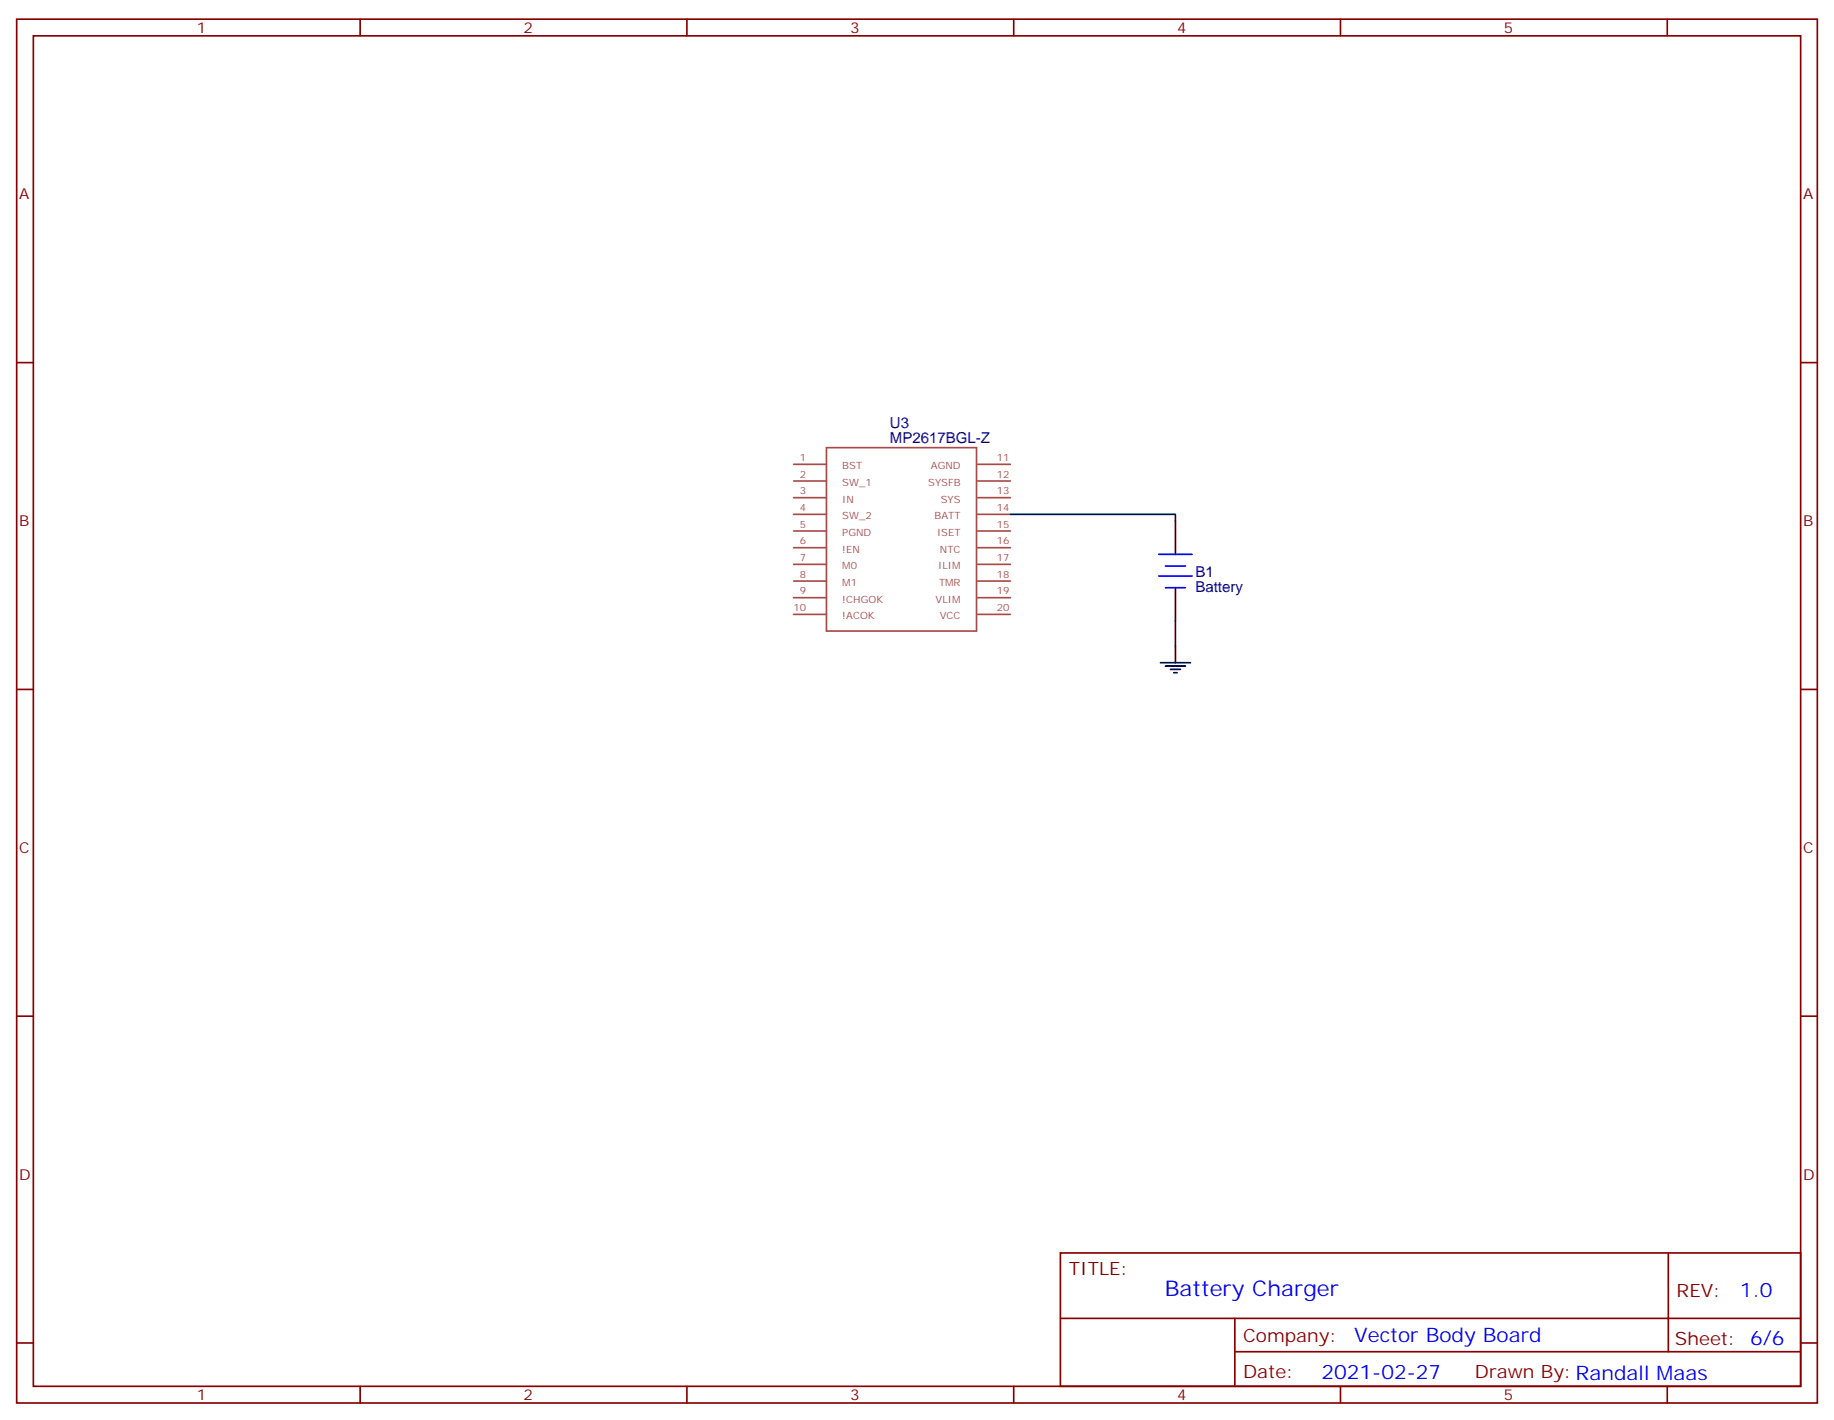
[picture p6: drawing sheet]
<svg xmlns="http://www.w3.org/2000/svg" width="388mm" height="300mm" viewBox="0 0 388 300" stroke-linecap="round" stroke-linejoin="round" font-family="sans-serif">
<defs><g id="words">
<text font-size="4.6" fill="#00f" x="246.5" y="274.1">Battery Charger</text>
<g font-size="4.2" fill="#00f">
<text x="368.2" y="274.4">1.0</text>
<text x="286.5" y="283.9">Vector Body Board</text>
<text x="279.6" y="291.7">2021-02-27</text>
</g>
<g font-size="3.9" fill="#800">
<text x="226.1" y="269.7">TITLE:</text>
<text x="354.8" y="274.4">REV:</text>
<text x="263" y="283.9">Company:</text>
<text x="354.4" y="284.5">Sheet: 6/6</text>
<text x="263" y="291.6">Date:</text>
<text x="312.1" y="291.7">Drawn By:Randall Maas</text>
</g>
<g font-size="3.2" fill="#800">
<text x="41.6" y="7.1">1</text>
<text x="110.8" y="7.1">2</text>
<text x="179.9" y="7.1">3</text>
<text x="249.1" y="7.1">4</text>
<text x="318.2" y="7.1">5</text>
<text x="4.1" y="42.2">A</text>
<text x="381.5" y="42.2">A</text>
<text x="4.1" y="111.3">B</text>
<text x="381.5" y="111.3">B</text>
<text x="4.1" y="180.4">C</text>
<text x="381.5" y="180.4">C</text>
<text x="4.1" y="249.6">D</text>
<text x="381.5" y="249.6">D</text>
<text x="41.6" y="296.3">1</text>
<text x="110.8" y="296.3">2</text>
<text x="179.9" y="296.3">3</text>
<text x="249.1" y="296.3">4</text>
<text x="318.2" y="296.3">5</text>
</g>
<g font-size="3.2" fill="#000080">
<text x="188.3" y="93.7">MP2617BGL-Z</text>
<text x="188.3" y="90.6">U3</text>
<text x="252.9" y="125.2">Battery</text>
<text x="252.9" y="122">B1</text>
</g>
<g font-size="2.1" fill="#a54b4b">
<text x="169.2" y="97.6">1</text>
<text x="169.2" y="101.1">2</text>
<text x="178.2" y="99.3">BST</text>
<text x="197" y="99.3">AGND</text>
<text x="210.9" y="97.6">11</text>
<text x="210.9" y="101.1">12</text>
<text x="169.2" y="104.6">3</text>
<text x="178.2" y="102.8">SW_1</text>
<text x="178.2" y="106.3">IN</text>
<text x="196.4" y="102.8">SYSFB</text>
<text x="199.1" y="106.3">SYS</text>
<text x="210.9" y="104.6">13</text>
<text x="169.2" y="108.1">4</text>
<text x="169.2" y="111.7">5</text>
<text x="178.2" y="109.9">SW_2</text>
<text x="178.2" y="113.4">PGND</text>
<text x="197.8" y="109.9">BATT</text>
<text x="198.3" y="113.4">ISET</text>
<text x="210.9" y="108.1">14</text>
<text x="210.9" y="111.7">15</text>
<text x="169.2" y="115.2">6</text>
<text x="169.2" y="118.7">7</text>
<text x="178.2" y="116.9">!EN</text>
<text x="198.9" y="116.9">NTC</text>
<text x="210.9" y="115.2">16</text>
<text x="210.9" y="118.7">17</text>
<text x="169.2" y="122.2">8</text>
<text x="169.2" y="125.8">9</text>
<text x="178.2" y="120.5">M0</text>
<text x="178.2" y="124">M1</text>
<text x="198.5" y="120.5">ILIM</text>
<text x="198.7" y="124">TMR</text>
<text x="210.9" y="122.2">18</text>
<text x="210.9" y="125.8">19</text>
<text x="167.9" y="129.3">10</text>
<text x="178.2" y="127.5">!CHGOK</text>
<text x="178.2" y="131">!ACOK</text>
<text x="198" y="127.5">VLIM</text>
<text x="198.9" y="131">VCC</text>
<text x="210.9" y="129.3">20</text>
</g>
</g></defs>
<g fill="none" stroke="#870000" stroke-width=".35">
<path d="M3.5 4.1h381v292.8h-381zM7.1 7.6h373.9v285.7h-373.9zM76.2 4.1v3.5M145.3 4.1v3.5M214.5 4.1v3.5M283.6 4.1v3.5M352.8 4.1v3.5M3.5 76.7h3.6M381 76.7h3.5M3.5 145.9h3.6M381 145.9h3.5M3.5 215h3.6"/>
<path d="M381 215h3.5M224.4 265.1h156.6v28.2h-156.6zM224.4 279h156.5M261.3 279v14.1M353 265.1v20.9M3.5 284.2h3.6M76.2 293.3v3.6M145.3 293.3v3.6M214.5 293.3v3.6M261.3 286h119.6M283.6 293.3v3.6M352.8 293.3v3.6"/>
<path d="M381 284.2h3.5"/>
</g>
<g fill="none" stroke="#a64a4a" stroke-width=".35">
<path d="M167.9 98.2h7M174.9 94.7h31.7v38.8h-31.7zM206.8 98.2h7M167.9 101.8h7M167.9 105.3h7M167.9 108.8h7M167.9 112.4h7M167.9 115.9h7M167.9 119.4h7M206.8 101.8h7M206.8 105.3h7M206.8 108.8h7"/>
<path d="M206.8 112.4h7M206.8 115.9h7M206.8 119.4h7M167.9 122.9h7M167.9 126.5h7M167.9 130h7M206.8 122.9h7M206.8 126.5h7M206.8 130h7"/>
</g>
<path d="M248.7 110.2v7.1M248.7 124.4v7M248.7 136.7v3.5M245.5 140.2h6.4M246.6 140.9h4.2M247.6 141.6h2.2M248.4 142.3h.7" fill="none" stroke="#000" stroke-width=".35"/>
<path d="M245.2 117.3h7M246.6 119.8h4.2M245.2 121.9h7M246.6 124.4h4.2" fill="none" stroke="#00f" stroke-width=".35"/>
<path d="M213.8 108.8h34.9v1.4M248.7 131.4v5.3" fill="none" stroke="#008700" stroke-width=".35"/>
<use href="#words"/>
</svg>
